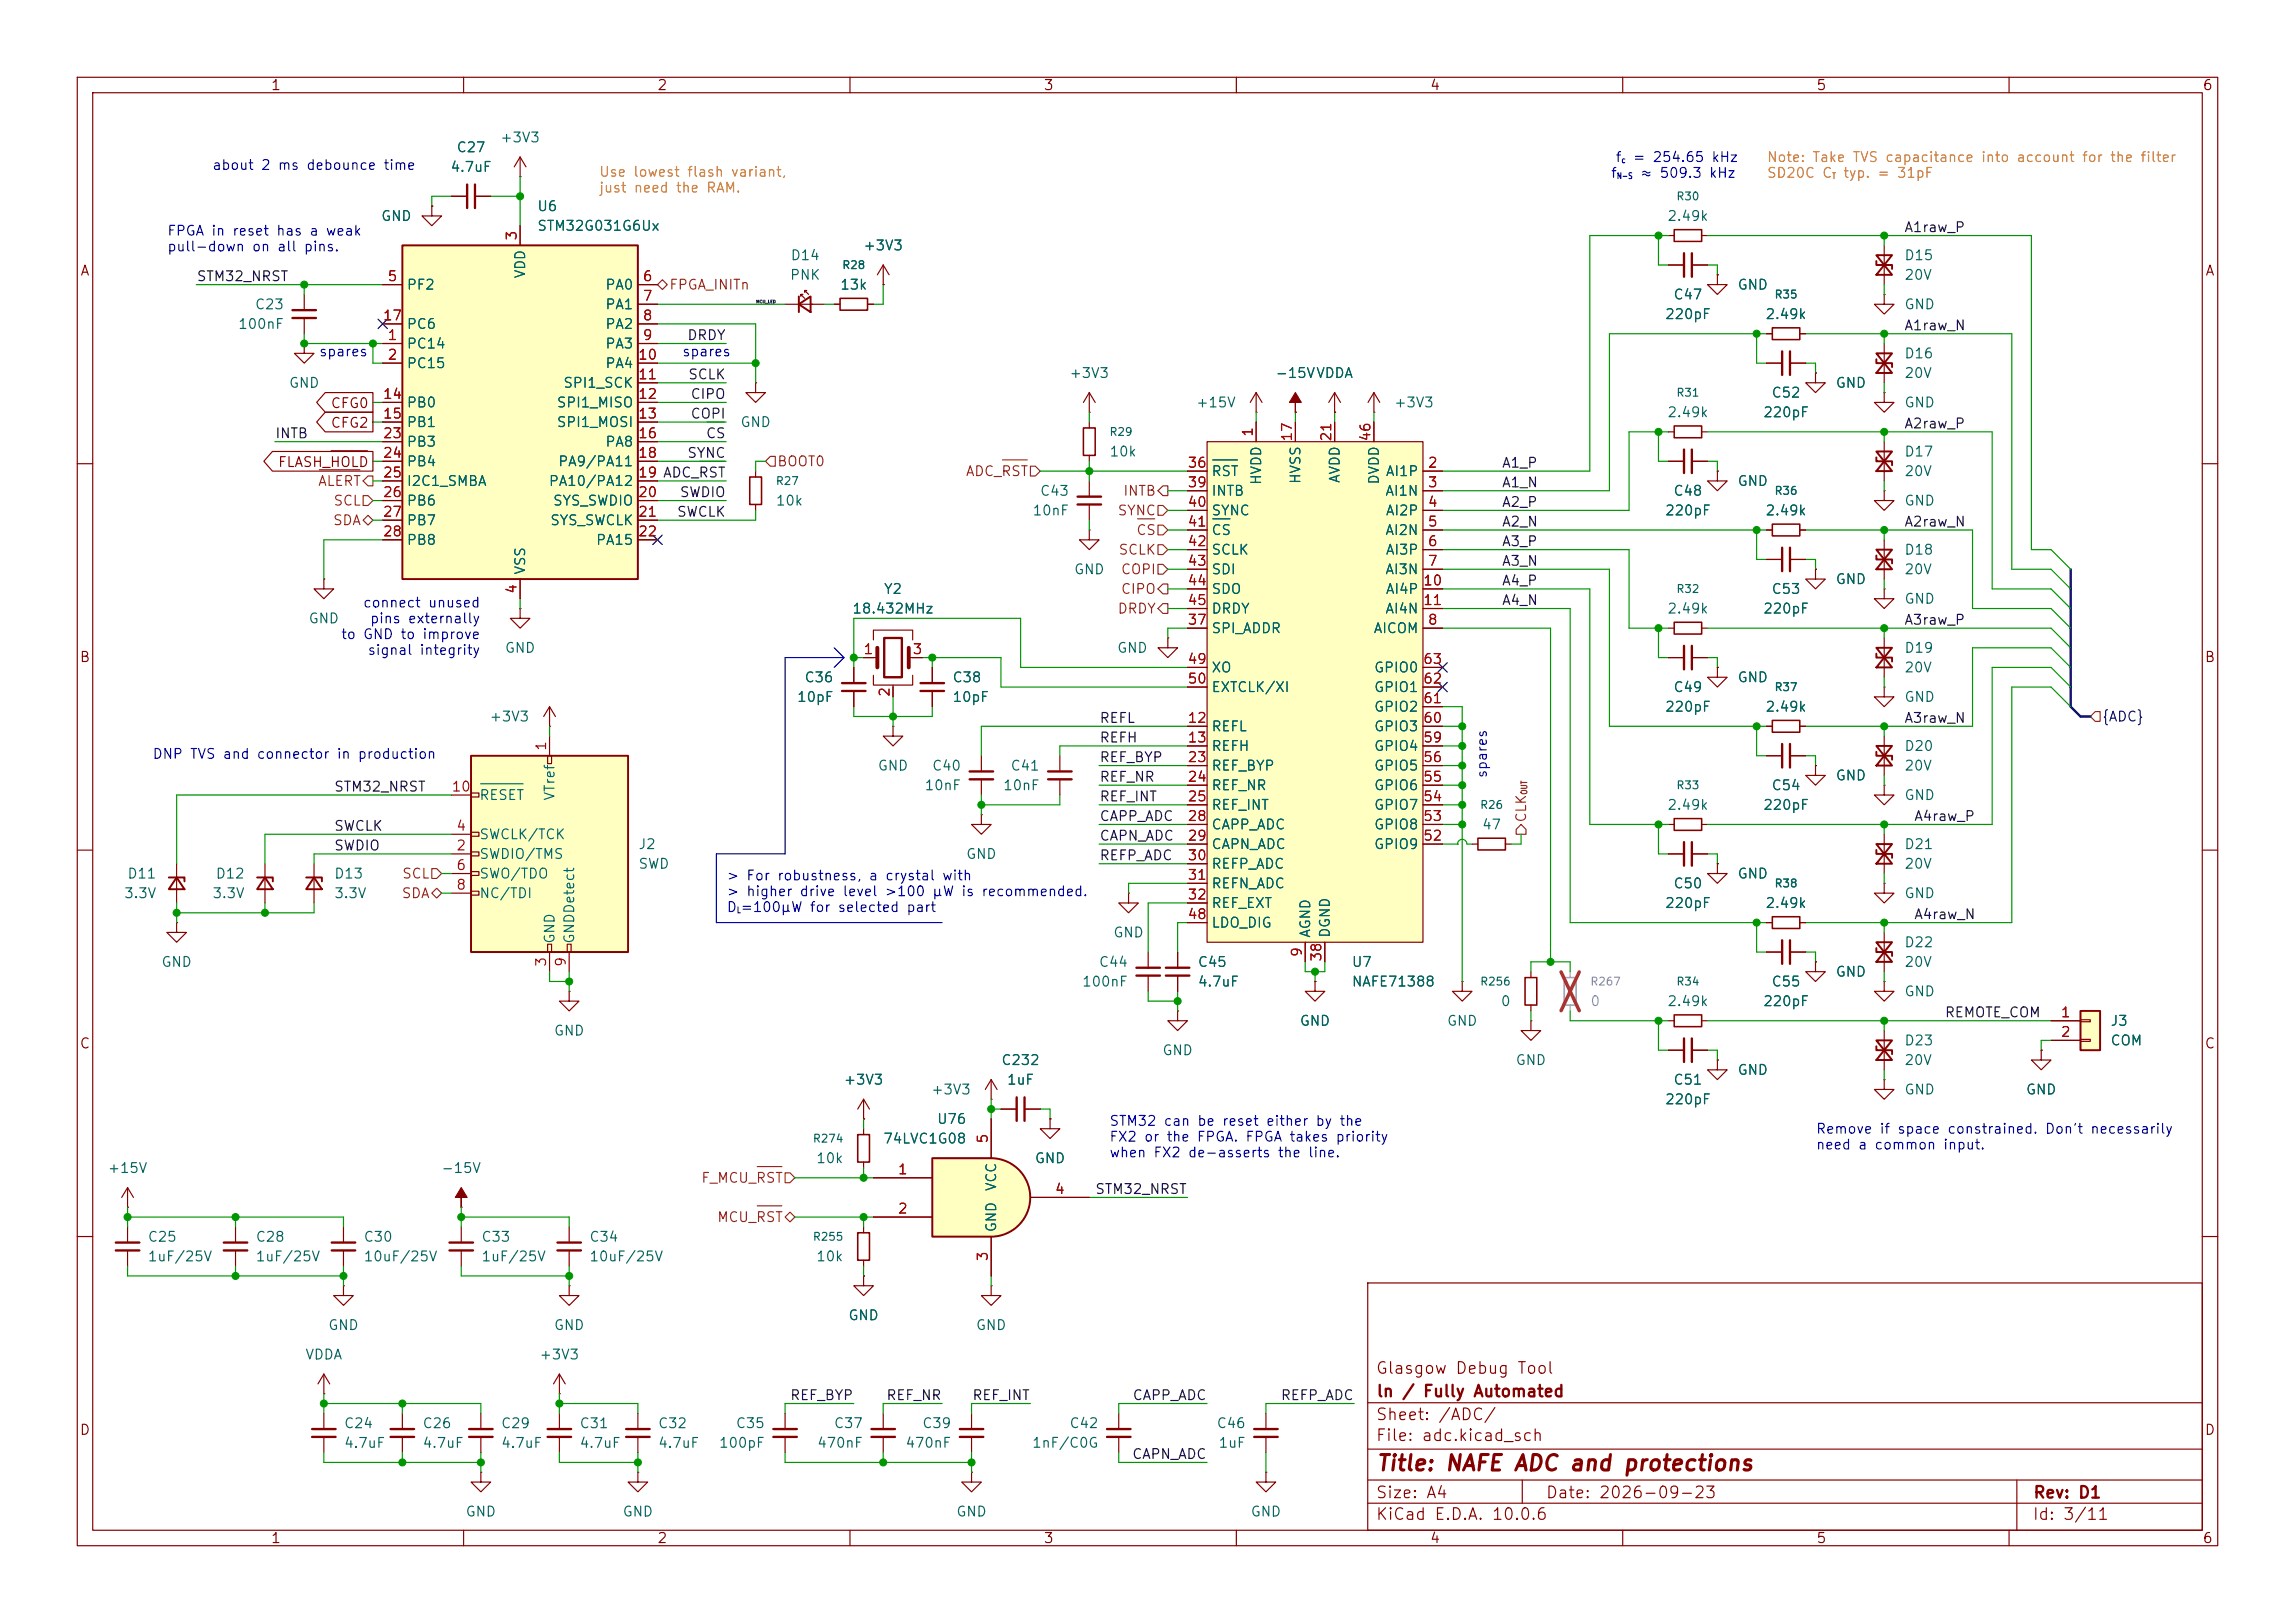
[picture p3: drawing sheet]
<svg xmlns="http://www.w3.org/2000/svg" width="297mm" height="210mm" viewBox="0 0 297 210" stroke-linecap="round" stroke-linejoin="round" font-family="sans-serif">
<defs><g id="words">
<text font-size="2" fill="#840000" x="178" y="190.8">Title: NAFE ADC and protections</text>
<g font-size="1.5" fill="#840000">
<text x="178" y="178.1">Glasgow Debug Tool</text>
<text x="178" y="184.1">Sheet: /ADC/</text>
<text x="178" y="181.1">ln / Fully Automated</text>
<text x="178" y="186.8">File: adc.kicad_sch</text>
<text x="178" y="197">KiCad E.D.A. 10.0.6</text>
<text x="178" y="194.2">Size: A4</text>
<text x="200" y="194.2">Date: 2026-09-23</text>
<text x="263" y="197">Id: 3/11</text>
<text x="263" y="194.2">Rev: D1</text>
</g>
<g font-size="1.3" fill="#840000">
<text x="35" y="12">1</text>
<text x="85" y="12">2</text>
<text x="135" y="12">3</text>
<text x="185" y="12">4</text>
<text x="235" y="12">5</text>
<text x="285" y="12">6</text>
<text x="10.3" y="36">A</text>
<text x="285.3" y="36">A</text>
<text x="42.7" y="53.1">CFG0</text>
<text x="42.7" y="55.7">CFG2</text>
<text x="35.9" y="60.7">FLASH_HOLD</text>
<text x="10.2" y="86">B</text>
<text x="285.2" y="86">B</text>
<text x="10.2" y="136">C</text>
<text x="285.2" y="136">C</text>
<text x="10.2" y="186">D</text>
<text x="285.2" y="186">D</text>
<text x="35" y="200">1</text>
<text x="85" y="200">2</text>
<text x="135" y="200">3</text>
<text x="185" y="200">4</text>
<text x="235" y="200">5</text>
<text x="285" y="200">6</text>
</g>
<g font-size="1.3" fill="#0000c2">
<text x="27.4" y="22.3">about 2 ms debounce time</text>
<text x="208.4" y="23.3">f</text>
<text x="209" y="21.3">f</text>
<text x="211.2" y="21.3">= 254.65 kHz</text>
<text x="212.1" y="23.3">≈ 509.3 kHz</text>
<text x="21.6" y="30.8">FPGA in reset has a weak</text>
<text x="21.6" y="32.9">pull-down on all pins.</text>
<text x="41.2" y="46.4">spares</text>
<text x="88.2" y="46.4">spares</text>
<text x="44" y="83">to GND to improve</text>
<text x="46.9" y="78.9">connect unused</text>
<text x="47.8" y="81">pins externally</text>
<text x="47.5" y="85.1">signal integrity</text>
<text x="19.6" y="98.5">DNP TVS and connector in production</text>
<text x="192.7" y="100.8" transform="rotate(-90 192.7 100.8)">spares</text>
<text x="94" y="114.2">&gt; For robustness, a crystal with</text>
<text x="94" y="116.3">&gt; higher drive level &gt;100 μW is recommended.</text>
<text x="94" y="118.3">D =100µW for selected part</text>
<text x="143.5" y="146">STM32 can be reset either by the</text>
<text x="143.5" y="148">FX2 or the FPGA. FPGA takes priority</text>
<text x="234.9" y="147">Remove if space constrained. Don't necessarily</text>
<text x="234.9" y="149.1">need a common input.</text>
<text x="143.5" y="150.1">when FX2 de-asserts the line.</text>
</g>
<g font-size="1.3" fill="#006464">
<text x="58.2" y="22.6">4.7uF</text>
<text x="59" y="20">C27</text>
<text x="64.6" y="18.7">+3V3</text>
<text x="49.2" y="28.9">GND</text>
<text x="69.4" y="27.6">U6</text>
<text x="215.7" y="28.9">2.49k</text>
<text x="69.4" y="30.2">STM32G031G6Ux</text>
<text x="102.2" y="34">D14</text>
<text x="111.6" y="32.7">+3V3</text>
<text x="246.4" y="34">D15</text>
<text x="32.9" y="40.3">C23</text>
<text x="52.6" y="37.8">PF2</text>
<text x="68.3" y="36.1" transform="rotate(-90 68.3 36.1)">VDD</text>
<text x="78.2" y="37.8">PA0</text>
<text x="78.2" y="40.3">PA1</text>
<text x="102.1" y="36.5">PNK</text>
<text x="108.6" y="37.8">13k</text>
<text x="215.4" y="41.6">220pF</text>
<text x="216.5" y="39.1">C47</text>
<text x="224.8" y="37.8">GND</text>
<text x="228.4" y="41.6">2.49k</text>
<text x="246.4" y="36.5">20V</text>
<text x="246.4" y="40.3">GND</text>
<text x="30.7" y="42.9">100nF</text>
<text x="52.6" y="45.4">PC14</text>
<text x="52.6" y="48">PC15</text>
<text x="52.6" y="42.9">PC6</text>
<text x="78.2" y="42.9">PA2</text>
<text x="78.2" y="45.4">PA3</text>
<text x="78.2" y="48">PA4</text>
<text x="246.4" y="46.7">D16</text>
<text x="37.3" y="50.5">GND</text>
<text x="52.6" y="53">PB0</text>
<text x="72" y="53">SPI1_MISO</text>
<text x="72.8" y="50.5">SPI1_SCK</text>
<text x="138.3" y="49.2">+3V3</text>
<text x="154.7" y="53">+15V</text>
<text x="165" y="49.2">-15VVDDA</text>
<text x="180.3" y="53">+3V3</text>
<text x="229.2" y="51.8">C52</text>
<text x="237.5" y="50.5">GND</text>
<text x="246.4" y="53">GND</text>
<text x="246.4" y="49.2">20V</text>
<text x="52.6" y="55.6">PB1</text>
<text x="52.6" y="58.1">PB3</text>
<text x="72" y="55.6">SPI1_MOSI</text>
<text x="78.2" y="58.1">PA8</text>
<text x="95.7" y="55.6">GND</text>
<text x="143.5" y="59.4">10k</text>
<text x="215.7" y="54.3">2.49k</text>
<text x="228.1" y="54.3">220pF</text>
<text x="246.4" y="59.4">D17</text>
<text x="52.6" y="60.7">PB4</text>
<text x="52.6" y="63.2">I2C1_SMBA</text>
<text x="52.6" y="65.7">PB6</text>
<text x="70.9" y="63.2">PA10/PA12</text>
<text x="71.5" y="65.7">SYS_SWDIO</text>
<text x="72.1" y="60.7">PA9/PA11</text>
<text x="100.3" y="65.7">10k</text>
<text x="134.5" y="64.5">C43</text>
<text x="156.7" y="61.9">RST</text>
<text x="156.7" y="64.5">INTB</text>
<text x="163.5" y="62.8" transform="rotate(-90 163.5 62.8)">HVDD</text>
<text x="168.6" y="62.7" transform="rotate(-90 168.6 62.7)">HVSS</text>
<text x="173.7" y="62.6" transform="rotate(-90 173.7 62.6)">AVDD</text>
<text x="178.8" y="62.8" transform="rotate(-90 178.8 62.8)">DVDD</text>
<text x="179.2" y="64.5">AI1N</text>
<text x="179.2" y="61.9">AI1P</text>
<text x="216.5" y="64.5">C48</text>
<text x="224.8" y="63.2">GND</text>
<text x="246.4" y="65.7">GND</text>
<text x="246.4" y="61.9">20V</text>
<text x="52.6" y="68.3">PB7</text>
<text x="52.6" y="70.8">PB8</text>
<text x="71.1" y="68.3">SYS_SWCLK</text>
<text x="77" y="70.8">PA15</text>
<text x="133.5" y="67">10nF</text>
<text x="156.7" y="67">SYNC</text>
<text x="156.7" y="69.5">CS</text>
<text x="179.2" y="69.5">AI2N</text>
<text x="179.2" y="67">AI2P</text>
<text x="215.4" y="67">220pF</text>
<text x="228.4" y="67">2.49k</text>
<text x="68.3" y="74.4" transform="rotate(-90 68.3 74.4)">VSS</text>
<text x="114.3" y="77.2">Y2</text>
<text x="138.9" y="74.6">GND</text>
<text x="156.7" y="72.1">SCLK</text>
<text x="156.7" y="74.6">SDI</text>
<text x="156.7" y="77.2">SDO</text>
<text x="179.2" y="74.6">AI3N</text>
<text x="179.2" y="72.1">AI3P</text>
<text x="179.2" y="77.2">AI4P</text>
<text x="229.2" y="77.2">C53</text>
<text x="237.5" y="75.9">GND</text>
<text x="246.4" y="72.1">D18</text>
<text x="246.4" y="74.6">20V</text>
<text x="39.8" y="81">GND</text>
<text x="110.2" y="79.7">18.432MHz</text>
<text x="156.7" y="82.2">SPI_ADDR</text>
<text x="156.7" y="79.7">DRDY</text>
<text x="177.7" y="82.2">AICOM</text>
<text x="179.2" y="79.7">AI4N</text>
<text x="215.7" y="79.7">2.49k</text>
<text x="228.1" y="79.7">220pF</text>
<text x="246.4" y="78.4">GND</text>
<text x="65.2" y="84.8">GND</text>
<text x="104" y="88.6">C36</text>
<text x="123.2" y="88.6">C38</text>
<text x="144.5" y="84.8">GND</text>
<text x="156.7" y="87.3">XO</text>
<text x="156.7" y="89.9">EXTCLK/XI</text>
<text x="177.7" y="89.9">GPIO1</text>
<text x="177.7" y="87.3">GPIO0</text>
<text x="216.5" y="89.9">C49</text>
<text x="224.8" y="88.6">GND</text>
<text x="246.4" y="84.8">D19</text>
<text x="246.4" y="87.3">20V</text>
<text x="63.3" y="93.7">+3V3</text>
<text x="103.1" y="91.1">10pF</text>
<text x="123.2" y="91.1">10pF</text>
<text x="156.7" y="94.9">REFL</text>
<text x="177.7" y="94.9">GPIO3</text>
<text x="177.7" y="92.4">GPIO2</text>
<text x="215.4" y="92.4">220pF</text>
<text x="228.4" y="92.4">2.49k</text>
<text x="246.4" y="91.1">GND</text>
<text x="113.5" y="100">GND</text>
<text x="120.5" y="100">C40</text>
<text x="130.7" y="100">C41</text>
<text x="156.7" y="97.5">REFH</text>
<text x="156.7" y="100">REF_BYP</text>
<text x="177.7" y="100">GPIO5</text>
<text x="177.7" y="97.5">GPIO4</text>
<text x="237.5" y="101.3">GND</text>
<text x="246.4" y="97.5">D20</text>
<text x="246.4" y="100">20V</text>
<text x="61.9" y="103.8">RESET</text>
<text x="72.1" y="103.7" transform="rotate(-90 72.1 103.7)">VTref</text>
<text x="119.6" y="102.6">10nF</text>
<text x="129.7" y="102.6">10nF</text>
<text x="156.7" y="102.6">REF_NR</text>
<text x="156.7" y="105.1">REF_INT</text>
<text x="156.7" y="107.6">CAPP_ADC</text>
<text x="177.7" y="107.6">GPIO8</text>
<text x="177.7" y="105.1">GPIO7</text>
<text x="177.7" y="102.6">GPIO6</text>
<text x="191.7" y="107.6">47</text>
<text x="215.7" y="105.1">2.49k</text>
<text x="228.1" y="105.1">220pF</text>
<text x="229.2" y="102.6">C54</text>
<text x="246.4" y="103.8">GND</text>
<text x="16.4" y="114">D11</text>
<text x="27.8" y="114">D12</text>
<text x="43.2" y="114">D13</text>
<text x="61.9" y="111.5">SWDIO/TMS</text>
<text x="61.9" y="108.9">SWCLK/TCK</text>
<text x="61.9" y="114">SWO/TDO</text>
<text x="82.5" y="110.2">J2</text>
<text x="82.5" y="112.7">SWD</text>
<text x="124.9" y="111.5">GND</text>
<text x="156.7" y="110.2">CAPN_ADC</text>
<text x="156.7" y="112.7">REFP_ADC</text>
<text x="177.7" y="110.2">GPIO9</text>
<text x="224.8" y="114">GND</text>
<text x="246.4" y="110.2">D21</text>
<text x="246.4" y="112.7">20V</text>
<text x="16" y="116.5">3.3V</text>
<text x="27.4" y="116.5">3.3V</text>
<text x="43.2" y="116.5">3.3V</text>
<text x="61.9" y="116.5">NC/TDI</text>
<text x="156.7" y="115.3">REFN_ADC</text>
<text x="156.7" y="117.8">REF_EXT</text>
<text x="215.4" y="117.8">220pF</text>
<text x="216.5" y="115.3">C50</text>
<text x="228.4" y="117.8">2.49k</text>
<text x="246.4" y="116.5">GND</text>
<text x="20.8" y="125.4">GND</text>
<text x="72.1" y="122.2" transform="rotate(-90 72.1 122.2)">GND</text>
<text x="74.6" y="122.2" transform="rotate(-90 74.6 122.2)">GNDDetect</text>
<text x="142.1" y="125.4">C44</text>
<text x="144" y="121.6">GND</text>
<text x="154.9" y="125.4">C45</text>
<text x="156.7" y="120.3">LDO_DIG</text>
<text x="169.9" y="121.4" transform="rotate(-90 169.9 121.4)">AGND</text>
<text x="172.4" y="121.4" transform="rotate(-90 172.4 121.4)">DGND</text>
<text x="174.8" y="125.4">U7</text>
<text x="246.4" y="122.9">D22</text>
<text x="246.4" y="125.4">20V</text>
<text x="139.9" y="128">100nF</text>
<text x="154.9" y="128">4.7uF</text>
<text x="174.8" y="128">NAFE71388</text>
<text x="194.1" y="130.5">0</text>
<text x="215.7" y="130.5">2.49k</text>
<text x="228.1" y="130.5">220pF</text>
<text x="229.2" y="128">C55</text>
<text x="237.5" y="126.7">GND</text>
<text x="246.4" y="129.2">GND</text>
<text x="71.6" y="134.3">GND</text>
<text x="150.3" y="136.9">GND</text>
<text x="168.1" y="133">GND</text>
<text x="187.2" y="133">GND</text>
<text x="246.4" y="135.6">D23</text>
<text x="273" y="133">J3</text>
<text x="273" y="135.6">COM</text>
<text x="109.1" y="140.7">+3V3</text>
<text x="120.4" y="141.9">+3V3</text>
<text x="129.5" y="138.1">C232</text>
<text x="130.2" y="140.7">1uF</text>
<text x="196.1" y="138.1">GND</text>
<text x="215.4" y="143.2">220pF</text>
<text x="216.5" y="140.7">C51</text>
<text x="224.8" y="139.4">GND</text>
<text x="246.4" y="138.1">20V</text>
<text x="246.4" y="141.9">GND</text>
<text x="262.1" y="141.9">GND</text>
<text x="114.2" y="148.3">74LVC1G08</text>
<text x="121.2" y="145.7">U76</text>
<text x="13.8" y="152.1">+15V</text>
<text x="57" y="152.1">-15V</text>
<text x="105.5" y="150.8">10k</text>
<text x="129.2" y="154.2" transform="rotate(-90 129.2 154.2)">VCC</text>
<text x="133.8" y="150.8">GND</text>
<text x="19" y="161">C25</text>
<text x="33" y="161">C28</text>
<text x="47" y="161">C30</text>
<text x="62.2" y="161">C33</text>
<text x="76.2" y="161">C34</text>
<text x="129.2" y="159.5" transform="rotate(-90 129.2 159.5)">GND</text>
<text x="19" y="163.5">1uF/25V</text>
<text x="33" y="163.5">1uF/25V</text>
<text x="47" y="163.5">10uF/25V</text>
<text x="62.2" y="163.5">1uF/25V</text>
<text x="76.2" y="163.5">10uF/25V</text>
<text x="105.5" y="163.5">10k</text>
<text x="42.4" y="172.4">GND</text>
<text x="71.6" y="172.4">GND</text>
<text x="109.7" y="171.1">GND</text>
<text x="126.2" y="172.4">GND</text>
<text x="39.4" y="176.2">VDDA</text>
<text x="69.7" y="176.2">+3V3</text>
<text x="44.4" y="185.1">C24</text>
<text x="54.6" y="185.1">C26</text>
<text x="64.8" y="185.1">C29</text>
<text x="74.9" y="185.1">C31</text>
<text x="85.1" y="185.1">C32</text>
<text x="95.1" y="185.1">C35</text>
<text x="107.8" y="185.1">C37</text>
<text x="119.3" y="185.1">C39</text>
<text x="138.3" y="185.1">C42</text>
<text x="157.4" y="185.1">C46</text>
<text x="44.4" y="187.7">4.7uF</text>
<text x="54.6" y="187.7">4.7uF</text>
<text x="64.8" y="187.7">4.7uF</text>
<text x="74.9" y="187.7">4.7uF</text>
<text x="85.1" y="187.7">4.7uF</text>
<text x="93" y="187.6">100pF</text>
<text x="105.7" y="187.6">470nF</text>
<text x="117.1" y="187.6">470nF</text>
<text x="133.5" y="187.6">1nF/C0G</text>
<text x="157.6" y="187.6">1uF</text>
<text x="60.2" y="196.5">GND</text>
<text x="80.5" y="196.5">GND</text>
<text x="123.7" y="196.5">GND</text>
<text x="161.8" y="196.5">GND</text>
</g>
<g font-size="1.3" fill="#dd8500">
<text x="77.4" y="23.2">Use lowest flash variant,</text>
<text x="228.6" y="21.3">Note: Take TVS capacitance into account for the filter</text>
<text x="228.6" y="23.3">SD20C C</text>
<text x="238.4" y="23.3">typ. = 31pF</text>
<text x="77.4" y="25.2">just need the RAM.</text>
</g>
<g font-size="1.3" fill="#a90000">
<text x="67.2" y="31.2" transform="rotate(-90 67.2 31.2)">3</text>
<text x="49.5" y="41.8">17</text>
<text x="50.1" y="36.7">5</text>
<text x="83.1" y="36.7">6</text>
<text x="83.1" y="39.2">7</text>
<text x="83.1" y="41.8">8</text>
<text x="50.1" y="44.3">1</text>
<text x="50.1" y="46.9">2</text>
<text x="82.5" y="46.9">10</text>
<text x="83.1" y="44.3">9</text>
<text x="49.5" y="51.9">14</text>
<text x="82.5" y="49.4">11</text>
<text x="82.5" y="51.9">12</text>
<text x="49.5" y="54.5">15</text>
<text x="49.5" y="57">23</text>
<text x="49.5" y="59.6">24</text>
<text x="82.5" y="54.5">13</text>
<text x="82.5" y="57">16</text>
<text x="82.5" y="59.6">18</text>
<text x="162.4" y="56.6" transform="rotate(-90 162.4 56.6)">1</text>
<text x="167.5" y="57.2" transform="rotate(-90 167.5 57.2)">17</text>
<text x="172.6" y="57.2" transform="rotate(-90 172.6 57.2)">21</text>
<text x="177.7" y="57.2" transform="rotate(-90 177.7 57.2)">46</text>
<text x="49.5" y="62.1">25</text>
<text x="49.5" y="64.6">26</text>
<text x="82.5" y="62.1">19 ADC_RST</text>
<text x="82.5" y="64.6">20</text>
<text x="82.5" y="62.1">19</text>
<text x="153.6" y="60.8">36</text>
<text x="153.6" y="63.4">39</text>
<text x="153.6" y="65.9">40</text>
<text x="184.7" y="60.8">2</text>
<text x="184.7" y="63.4">3</text>
<text x="184.7" y="65.9">4</text>
<text x="49.5" y="67.2">27</text>
<text x="49.5" y="69.7">28</text>
<text x="82.5" y="67.2">21</text>
<text x="82.5" y="69.7">22</text>
<text x="153.6" y="68.4">41</text>
<text x="153.6" y="71">42</text>
<text x="184.7" y="68.4">5</text>
<text x="184.7" y="71">6</text>
<text x="67.2" y="76.9" transform="rotate(-90 67.2 76.9)">4</text>
<text x="153.6" y="73.5">43</text>
<text x="153.6" y="76.1">44</text>
<text x="184.1" y="76.1">10</text>
<text x="184.7" y="73.5">7</text>
<text x="153.6" y="81.1">37</text>
<text x="153.6" y="78.6">45</text>
<text x="184.1" y="78.6">11</text>
<text x="184.7" y="81.1">8</text>
<text x="111.7" y="85">1</text>
<text x="118" y="85">3</text>
<text x="153.6" y="86.2">49</text>
<text x="153.6" y="88.8">50</text>
<text x="184.1" y="88.8">62</text>
<text x="184.1" y="86.2">63</text>
<text x="115.4" y="90.3" transform="rotate(-90 115.4 90.3)">2</text>
<text x="153.6" y="93.8">12</text>
<text x="184.1" y="93.8">60</text>
<text x="184.1" y="91.3">61</text>
<text x="71" y="97.3" transform="rotate(-90 71 97.3)">1</text>
<text x="153.6" y="96.4">13</text>
<text x="153.6" y="98.9">23</text>
<text x="153.6" y="101.5">24</text>
<text x="184.1" y="101.5">55</text>
<text x="184.1" y="98.9">56</text>
<text x="184.1" y="96.4">59</text>
<text x="58.4" y="102.7">10</text>
<text x="59" y="107.8">4</text>
<text x="153.6" y="104">25</text>
<text x="153.6" y="106.5">28</text>
<text x="184.1" y="106.5">53</text>
<text x="184.1" y="104">54</text>
<text x="59" y="110.4">2</text>
<text x="59" y="112.9">6</text>
<text x="153.6" y="109.1">29</text>
<text x="153.6" y="111.6">30</text>
<text x="184.1" y="109.1">52</text>
<text x="59" y="115.4">8</text>
<text x="153.6" y="114.2">31</text>
<text x="153.6" y="116.7">32</text>
<text x="153.6" y="119.2">48</text>
<text x="71" y="125.2" transform="rotate(-90 71 125.2)">3</text>
<text x="73.5" y="125.2" transform="rotate(-90 73.5 125.2)">9</text>
<text x="168.8" y="123.9" transform="rotate(-90 168.8 123.9)">9</text>
<text x="171.3" y="124.5" transform="rotate(-90 171.3 124.5)">38</text>
<text x="266.6" y="131.9">1</text>
<text x="266.6" y="134.5">2</text>
<text x="128.1" y="148.1" transform="rotate(-90 128.1 148.1)">5</text>
<text x="116.1" y="152.3">1</text>
<text x="136.4" y="154.8">4</text>
<text x="116.1" y="157.3">2</text>
<text x="128.1" y="163.3" transform="rotate(-90 128.1 163.3)">3</text>
</g>
<g font-size="1.3" fill="#0f0f0f">
<text x="246.4" y="30.4">A1raw_P</text>
<text x="25.4" y="36.7">STM32_NRST</text>
<text x="88.9" y="44.3">DRDY</text>
<text x="246.4" y="43.1">A1raw_N</text>
<text x="89" y="49.4">SCLK</text>
<text x="89.3" y="51.9">CIPO</text>
<text x="35.5" y="57">INTB</text>
<text x="88.9" y="59.6">SYNC</text>
<text x="89.3" y="54.5">COPI</text>
<text x="91.3" y="57">CS</text>
<text x="246.4" y="55.8">A2raw_P</text>
<text x="87.9" y="64.6">SWDIO</text>
<text x="194.3" y="60.8">A1_P</text>
<text x="194.3" y="65.9">A2_P</text>
<text x="194.3" y="63.4">A1_N</text>
<text x="87.5" y="67.2">SWCLK</text>
<text x="194.3" y="71">A3_P</text>
<text x="194.3" y="68.5">A2_N</text>
<text x="246.4" y="68.5">A2raw_N</text>
<text x="194.3" y="73.5">A3_N</text>
<text x="194.3" y="76.1">A4_P</text>
<text x="194.3" y="78.6">A4_N</text>
<text x="246.4" y="81.2">A3raw_P</text>
<text x="142.2" y="93.9">REFL</text>
<text x="246.4" y="93.9">A3raw_N</text>
<text x="142.2" y="98.9">REF_BYP</text>
<text x="142.2" y="96.4">REFH</text>
<text x="142.2" y="101.5">REF_NR</text>
<text x="43.2" y="107.8">SWCLK</text>
<text x="43.2" y="102.7">STM32_NRST</text>
<text x="142.2" y="106.6">CAPP_ADC</text>
<text x="142.2" y="104">REF_INT</text>
<text x="247.6" y="106.6">A4raw_P</text>
<text x="43.2" y="110.4">SWDIO</text>
<text x="142.2" y="111.6">REFP_ADC</text>
<text x="142.2" y="109.1">CAPN_ADC</text>
<text x="247.6" y="119.3">A4raw_N</text>
<text x="251.6" y="132">REMOTE_COM</text>
<text x="141.7" y="154.8">STM32_NRST</text>
<text x="102.2" y="181.5">REF_BYP</text>
<text x="114.6" y="181.5">REF_NR</text>
<text x="125.7" y="181.5">REF_INT</text>
<text x="146.5" y="181.5">CAPP_ADC</text>
<text x="165.7" y="181.5">REFP_ADC</text>
<text x="146.4" y="189.1">CAPN_ADC</text>
</g>
<g font-size="1.3" fill="#725600">
<text x="86.5" y="37.8">FPGA_INITn</text>
<text x="41.1" y="63.2">ALERT</text>
<text x="43.1" y="65.7">SCL</text>
<text x="100.5" y="60.7">BOOT0</text>
<text x="124.9" y="61.9">ADC_RST</text>
<text x="145.3" y="64.5">INTB</text>
<text x="43" y="68.3">SDA</text>
<text x="144.5" y="67">SYNC</text>
<text x="147" y="69.5">CS</text>
<text x="144.7" y="72.1">SCLK</text>
<text x="145" y="74.6">COPI</text>
<text x="145" y="77.2">CIPO</text>
<text x="144.5" y="79.7">DRDY</text>
<text x="197.8" y="106.5" transform="rotate(-90 197.8 106.5)">CLK</text>
<text x="52" y="114">SCL</text>
<text x="51.9" y="116.5">SDA</text>
<text x="90.7" y="153.4">F_MCU_RST</text>
<text x="92.7" y="158.4">MCU_RST</text>
</g>
<text font-size="1.3" fill="#000084" x="271.9" y="93.7">{ADC}</text>
<text font-size="1.3" fill="#989898" x="205.7" y="130.5">0</text>
<g font-size="1" fill="#006464">
<text x="216.9" y="26.2">R30</text>
<text x="108.9" y="35.1">R28</text>
<text x="229.6" y="38.9">R35</text>
<text x="216.9" y="51.6">R31</text>
<text x="143.5" y="56.6">R29</text>
<text x="100.3" y="63">R27</text>
<text x="229.6" y="64.3">R36</text>
<text x="216.9" y="77">R32</text>
<text x="229.6" y="89.7">R37</text>
<text x="191.5" y="104.9">R26</text>
<text x="216.9" y="102.4">R33</text>
<text x="229.6" y="115.1">R38</text>
<text x="191.5" y="127.8">R256</text>
<text x="216.9" y="127.8">R34</text>
<text x="105.1" y="148.1">R274</text>
<text x="105.1" y="160.8">R255</text>
</g>
<text font-size="1" fill="#989898" x="205.7" y="127.8">R267</text>
<g font-size=".8" fill="#0000c2">
<text x="209.2" y="23.3">N-S</text>
<text x="209.8" y="21.3">c</text>
<text x="95.3" y="118.3">L</text>
</g>
<text font-size=".8" fill="#dd8500" x="237" y="23.3">T</text>
<text font-size=".8" fill="#725600" x="197.8" y="102.9" transform="rotate(-90 197.8 102.9)">OUT</text>
<text font-size=".4" fill="#0f0f0f" x="97.8" y="39.3">MCU_LED</text>
</g></defs>
<g fill="none" stroke="#840000" stroke-width=".15">
<path d="M10 10h277v190h-277zM12 12h273v186h-273zM60 10v2M110 10v2M160 10v2M210 10v2M260 10v2M10 60h2M285 60h2M137.2 97.8v2M243.8 88.9v1.3h1.3l-1.3 1.2-1.2-1.2h1.2M243.8 88.9h.1"/>
<path d="M10 110h2M137.2 100.8v2.1M285 110h2M10 160h2M177 166h108v32h-108zM285 160h2M60 198v2M110 198v2M160 198v2M177 194.5h108M177 191.5h108M177 187.5h108"/>
<path d="M177 181.5h108M197 191.5v3M210 198v2M260 198v2M261 191.5v6.5"/>
</g>
<path d="M135.6 99.8h3.1M135.6 100.8h3.1" fill="none" stroke="#840000" stroke-width=".3"/>
<path d="M61 97.8h20.3v25.4h-20.3z" fill="#ffffc2"/>
<path d="M61 97.8h20.3v25.4h-20.3zM242.8 96.5h2.1l-2.1 2.6h2.1zM242.8 97.3v.5h2.1v.5" fill="none" stroke="#840000" stroke-width=".25"/>
<g fill="none" stroke="#840000" stroke-width=".15">
<path d="M141 53.3h.1M141 50.8v2.5M141 54.6v.8M141 58.9v.8M141 50.8l-.8 1.3M141 50.8l.7 1.3M162.6 53.3h.1M162.6 50.8l-.8 1.3M162.6 50.8l.7 1.3M162.6 50.8v2.5M167.6 53.3h.1M172.7 53.3h.1"/>
<path d="M172.7 50.8l-.7 1.3M172.7 50.8l.8 1.3M172.7 50.8v2.5M177.8 53.3h.1M177.8 50.8l-.8 1.3M177.8 50.8l.8 1.3M177.8 50.8v2.5M141 68.6v1.3h1.2l-1.2 1.2-1.3-1.2h1.3M141 68.6h.1M141 62.2v2.1M141 65.3v2M70.9 97.8h.5v1h-.5z"/>
<path d="M71.1 94h.1M71.1 91.4v2.6M71.1 95.3v2.5M71.1 91.4l-.7 1.3M71.1 91.4l.8 1.3M151.1 82.6v1.2h1.3l-1.3 1.3-1.2-1.3h1.2M151.1 82.6h.1M228.6 94h.8M232.9 94h.8M243.8 95.3v5M58.4 110.5h2.6M58.4 108h2.6"/>
<path d="M58.4 113h2.6M58.4 115.6h2.6M58.4 102.9h2.6M61 107.7h1v.5h-1zM61 102.6h1v.5h-1zM61 110.2h1v.5h-1zM61 112.8h1v.5h-1zM61 115.3h1v.5h-1zM70.9 122.2h.5v1h-.5zM71.1 123.2v2.5M73.4 122.2h.5v1h-.5zM73.7 123.2v2.5"/>
</g>
<path d="M62.2 101.4h5.5" fill="none" stroke="#006464" stroke-width=".15"/>
<path d="M167.6 50.8l.8 1.3h-.8v1.2v-1.2h-.7z" fill="#840000" stroke="#840000" stroke-width=".15"/>
<path d="M139.4 64.3h3.1M139.4 65.3h3.1" fill="none" stroke="#840000" stroke-width=".3"/>
<path d="M140.2 55.4h1.5v3.5h-1.5zM229.4 93.2h3.5v1.5h-3.5z" fill="none" stroke="#840000" stroke-width=".2"/>
<path d="M156.2 57.2h27.9v64.7h-27.9z" fill="#ffffc2"/>
<g fill="none" stroke="#840000" stroke-width=".15">
<path d="M39.4 38.1v2M55.9 26.7v1.2h1.2l-1.2 1.3-1.3-1.3h1.3M55.9 26.7h.1M101.6 39.4h5.1M103.6 38.4v-.3h.3h-.3l.5 .5M104.1 37.8v-.2h.3h-.3l.5 .5M107.9 39.4h.8M112.3 39.4h.7M114.3 36.8h.1M114.3 34.3l.8 1.3M114.3 34.3l-.8 1.3M114.3 34.3v2.5"/>
<path d="M215.9 30.5h.8M220.2 30.5h.8M243.8 31.8v5M39.4 41.1v2.1M97.8 49.5v1.3h1.3l-1.3 1.3-1.3-1.3h1.3M97.8 49.5h.1M156.2 57.2h27.9v64.7h-27.9zM162.6 54.6v2.6M167.6 54.6v2.6M172.7 54.6v2.6M177.8 54.6v2.6M215.9 59.7h2"/>
<path d="M215.9 55.9h.8M218.9 59.7h2.1M220.2 55.9h.8M243.8 50.8v1.3h1.3l-1.3 1.2-1.2-1.2h1.2M243.8 50.8h.1M243.8 44.5v5M243.8 57.2v5M67.3 78.7v1.3h1.3l-1.3 1.3-1.3-1.3h1.3M67.3 78.7h.1M97.8 61v.7M97.8 65.3v.7M153.7 61h2.5"/>
<path d="M153.7 63.5h2.5M153.7 66h2.5M153.7 68.6h2.5M153.7 71.1h2.5M153.7 73.7h2.5M153.7 76.2h2.5M153.7 78.7h2.5M184.1 61h2.6M184.1 63.5h2.6M184.1 66h2.6M184.1 68.6h2.6M184.1 71.1h2.6"/>
<path d="M184.1 73.7h2.6M184.1 76.2h2.6M184.1 78.7h2.6M222.2 61v1.2h1.3l-1.3 1.3-1.2-1.3h1.2M222.2 61h.1M243.8 76.2v1.3h1.3l-1.3 1.2-1.2-1.2h1.2M243.8 76.2h.1M243.8 63.5v1.3h1.3l-1.3 1.2-1.2-1.2h1.2M243.8 63.5h.1M243.8 69.9v5M110.5 86.4v2M110.5 89.4v2"/>
<path d="M111.8 85.1h1.7M113 82.8v-1.3h5.1v1.3M113 87.4v1.2h5.1v-1.2M115.6 94v1.3h1.2l-1.2 1.2-1.3-1.2h1.3M115.6 94h.1M115.6 88.6v1.6M117.6 85.1h1.8M120.6 86.4v2M120.6 89.4v2M127 97.8v2M153.7 81.3h2.5M153.7 94h2.5"/>
<path d="M153.7 96.5h2.5M153.7 99.1h2.5M153.7 86.4h2.5M153.7 88.9h2.5M184.1 81.3h2.6M184.1 94h2.6M184.1 96.5h2.6M184.1 99.1h2.6M184.1 86.4h2.6M184.1 88.9h2.6M184.1 91.4h2.6M215.9 81.3h.8"/>
<path d="M215.9 85.1h2M218.9 85.1h2.1M220.2 81.3h.8M222.2 86.4v1.2h1.3l-1.3 1.3-1.2-1.3h1.2M222.2 86.4h.1M228.6 97.8h2M231.6 97.8h2.1M234.9 99.1v1.2h1.3l-1.3 1.3-1.2-1.3h1.2M234.9 99.1h.1M243.8 82.6v5M127 105.4v1.3h1.3l-1.3 1.3-1.3-1.3h1.3M127 105.4h.1"/>
<path d="M127 100.8v2.1M146 115.6v1.2h1.3l-1.3 1.3-1.2-1.3h1.2M146 115.6h.1M153.7 101.6h2.5M153.7 104.1h2.5M153.7 106.7h2.5M153.7 109.2h2.5M153.7 111.8h2.5M153.7 114.3h2.5M153.7 116.8h2.5M153.7 119.4h2.5M184.1 101.6h2.6"/>
<path d="M184.1 104.1h2.6M184.1 106.7h2.6M184.1 109.2h2.6M190.5 109.2h.8M194.8 109.2h.8M215.9 106.7h.8M215.9 110.5h2M218.9 110.5h2.1M220.2 106.7h.8M222.2 111.8v1.2h1.3l-1.3 1.3-1.2-1.3h1.2M222.2 111.8h.1M243.8 101.6v1.3h1.3l-1.3 1.2-1.2-1.2h1.2"/>
<path d="M243.8 101.6h.1M243.8 114.3v1.3h1.3l-1.3 1.2-1.2-1.2h1.2M243.8 114.3h.1M243.8 108v5M148.6 123.2v2M148.6 126.2v2.1M152.4 130.8v1.3h1.3l-1.3 1.3-1.3-1.3h1.3M152.4 130.8h.1M152.4 123.2v2M152.4 126.2v2.1M168.9 121.9v2.6M170.2 127v1.3h1.2l-1.2 1.2-1.3-1.2h1.3"/>
<path d="M170.2 127h.1M171.4 121.9v2.6M189.2 127v1.3h1.3l-1.3 1.2-1.2-1.2h1.2M189.2 127h.1M198.1 132.1v1.3h1.3l-1.3 1.2-1.3-1.2h1.3M198.1 132.1h.1M198.1 125.7v.8M198.1 130v.8M215.9 132.1h.8M215.9 135.9h2M218.9 135.9h2.1M220.2 132.1h.8"/>
<path d="M222.2 137.2v1.2h1.3l-1.3 1.3-1.2-1.3h1.2M222.2 137.2h.1M73.7 158.8v2M129.5 143.5h2.1M132.6 143.5h2M135.9 144.8v1.3h-1.3l1.3 1.2 1.3-1.2h-1.3M135.9 144.8h.1M73.7 166.4v1.2h1.2l-1.2 1.3-1.3-1.3h1.3M73.7 166.4h.1M73.7 161.8v2M82.5 182.9v2M82.5 185.9v2.1"/>
<path d="M101.6 182.9v2M101.6 185.9v2.1M114.3 182.9v2M114.3 185.9v2.1M125.7 190.5v1.3h1.3l-1.3 1.2-1.2-1.2h1.2M125.7 190.5h.1M125.7 182.9v2M125.7 185.9v2.1"/>
</g>
<path d="M156.9 59.5h3.2M156.9 67.1h2.3" fill="none" stroke="#006464" stroke-width=".15"/>
<g fill="none" stroke="#840000" stroke-width=".3">
<path d="M37.8 40.1h3.1M37.8 41.1h3.1M217.9 58.2v3M218.9 58.2v3M109 88.4h3M109 89.4h3M114.4 82.6h2.3v5h-2.3zM119.1 88.4h3.1M119.1 89.4h3.1M125.5 99.8h3M217.9 83.6v3M218.9 83.6v3"/>
<path d="M230.6 96.3v3M231.6 96.3v3M125.5 100.8h3M217.9 109v3M218.9 109v3M147.1 125.2h3M147.1 126.2h3M150.9 125.2h3M150.9 126.2h3M217.9 134.4v3M218.9 134.4v3M131.6 142v3"/>
<path d="M132.6 142v3M72.1 160.8h3.1M72.1 161.8h3.1M81 185.9h3.1M81 184.9h3.1M100.1 185.9h3M100.1 184.9h3M112.8 185.9h3M112.8 184.9h3M124.2 185.9h3.1M124.2 184.9h3.1"/>
</g>
<path d="M108.7 38.6h3.6v1.5h-3.6zM216.7 29.7h3.5v1.5h-3.5zM216.7 55.1h3.5v1.5h-3.5zM97 61.7h1.6v3.6h-1.6zM216.7 80.5h3.5v1.5h-3.5zM191.3 108.5h3.5v1.5h-3.5zM216.7 105.9h3.5v1.5h-3.5zM197.4 126.5h1.5v3.5h-1.5zM216.7 131.3h3.5v1.5h-3.5z" fill="none" stroke="#840000" stroke-width=".2"/>
<g fill="none" stroke="#840000" stroke-width=".25">
<path d="M103.4 39.4l1.5-1v2zM103.4 38.4v2M242.8 33h2.1l-2.1 2.6h2.1zM242.8 33.8v.5h2.1v.5M242.8 58.4h2.1l-2.1 2.6h2.1zM242.8 59.2v.5h2.1v.5M242.8 45.7h2.1l-2.1 2.6h2.1zM242.8 46.5v.5h2.1v.5M242.8 71.1h2.1l-2.1 2.6h2.1zM242.8 71.9v.5h2.1v.5M242.8 83.8h2.1l-2.1 2.6h2.1zM242.8 84.6v.5h2.1v.5"/>
<path d="M242.8 109.2h2.1l-2.1 2.6h2.1zM242.8 110v.5h2.1v.5"/>
</g>
<path d="M113.5 83.8v2.6M117.6 83.8v2.6" fill="none" stroke="#840000" stroke-width=".51"/>
<path d="M202.4 126.5h1.6v3.5h-1.6z" fill="none" stroke="#a1a1a1" stroke-width=".2"/>
<path d="M203.2 125.7v.8M203.2 130v.8" fill="none" stroke="#a1a1a1" stroke-width=".15"/>
<path d="M202 125.8l2.4 5M204.4 125.8l-2.4 5" fill="none" stroke="#e12e31" stroke-width=".46"/>
<path d="M52.1 31.8h30.4v43.1h-30.4z" fill="#ffffc2"/>
<path d="M52.1 31.8h30.4v43.1h-30.4z" fill="none" stroke="#840000" stroke-width=".25"/>
<g fill="none" stroke="#840000" stroke-width=".15">
<path d="M49.5 36.8h2.6M67.3 29.2v2.6M82.5 36.8h2.6M82.5 39.4h2.6M49.5 44.5h2.6M49.5 47h2.6M49.5 41.9h2.6M49.5 52.1h2.6M49.5 54.6h2.6M49.5 57.2h2.6M49.5 59.7h2.6M82.5 44.5h2.6"/>
<path d="M82.5 47h2.6M82.5 41.9h2.6M82.5 49.5h2.6M82.5 52.1h2.6M82.5 54.6h2.6M82.5 57.2h2.6M82.5 59.7h2.6M49.5 62.2h2.6M49.5 64.8h2.6M49.5 67.3h2.6M49.5 69.9h2.6M67.3 74.9v2.6"/>
<path d="M82.5 62.2h2.6M82.5 64.8h2.6M82.5 67.3h2.6M82.5 69.9h2.6M111.8 146.1v.7M111.8 150.4v.7"/>
</g>
<path d="M111 146.8h1.5v3.6h-1.5z" fill="none" stroke="#840000" stroke-width=".2"/>
<path d="M128.3 149.9a5.1 5.1 0 0 1 5 5 5.1 5.1 0 0 1-5 5.1z" fill="#ffffc2" stroke="#ffffc2" stroke-width=".13"/>
<path d="M120.6 149.9h7.7v10.1h-7.7z" fill="#ffffc2"/>
<path d="M242.8 121.9h2.1l-2.1 2.6h2.1zM242.8 122.7v.5h2.1v.5M242.8 134.6h2.1l-2.1 2.6h2.1zM242.8 135.4v.5h2.1v.5M120.6 149.9h7.7a5.1 5.1 0 0 1 5 5 5.1 5.1 0 0 1-5 5.1h-7.7z" fill="none" stroke="#840000" stroke-width=".25"/>
<g fill="none" stroke="#840000" stroke-width=".15">
<path d="M58.4 25.4h2.1M61.5 25.4h2M67.3 22.9h.1M67.3 20.3l-.8 1.3M67.3 20.3l.8 1.3M67.3 20.3v2.6M215.9 34.3h2M218.9 34.3h2.1M222.2 35.6v1.2h1.3l-1.3 1.3-1.2-1.3h1.2M222.2 35.6h.1M243.8 38.1v1.3h1.3l-1.3 1.2-1.2-1.2h1.2M243.8 38.1h.1"/>
<path d="M39.4 44.5v1.2h1.2l-1.2 1.3-1.3-1.3h1.3M39.4 44.5h.1M228.6 47h2M228.6 43.2h.8M231.6 47h2.1M232.9 43.2h.8M234.9 48.3v1.2h1.3l-1.3 1.3-1.2-1.3h1.2M234.9 48.3h.1M228.6 68.6h.8M232.9 68.6h.8M234.9 73.7v1.2h1.3l-1.3 1.3-1.2-1.3h1.2M234.9 73.7h.1"/>
<path d="M228.6 119.4h.8M232.9 119.4h.8M128.3 139.7v2.5M128.3 139.7l-.8 1.3M128.3 139.7l.7 1.3M228.6 123.2h2M231.6 123.2h2.1M234.9 124.5v1.2h1.3l-1.3 1.3-1.2-1.3h1.2M234.9 124.5h.1M243.8 127v1.3h1.3l-1.3 1.2-1.2-1.2h1.2M243.8 127h.1M243.8 120.7v5"/>
<path d="M243.8 133.4v5M44.4 158.8v2M59.7 158.8v2M111.8 144.8h.1M111.8 142.2l-.8 1.3M111.8 142.2l.7 1.3M111.8 142.2v2.6M111.8 158.8v.7M113 152.4h7.6M113 157.5h7.6M128.3 142.2h.1M128.3 144.8v5.1"/>
<path d="M133.3 154.9h7.7M41.9 177.8v2.5M41.9 177.8l-.8 1.3M41.9 177.8l.8 1.3M44.4 166.4v1.2h1.3l-1.3 1.3-1.2-1.3h1.2M44.4 166.4h.1M44.4 161.8v2M59.7 161.8v2M72.4 177.8l-.8 1.3M72.4 177.8l.8 1.3M72.4 177.8v2.5M111.8 165.1v1.3h1.2l-1.2 1.2-1.3-1.2h1.3"/>
<path d="M111.8 165.1h.1M111.8 163.1v.7M128.3 166.4v1.2h-1.3l1.3 1.3 1.2-1.3h-1.2M128.3 166.4h.1M128.3 160v5.1M41.9 180.3h.1M41.9 182.9v2M41.9 185.9v2.1M52.1 182.9v2M52.1 185.9v2.1M62.2 190.5v1.3h1.3l-1.3 1.2-1.2-1.2h1.2M62.2 190.5h.1"/>
<path d="M62.2 182.9v2M62.2 185.9v2.1M72.4 180.3h.1M72.4 182.9v2M72.4 185.9v2.1M82.5 190.5v1.3h1.3l-1.3 1.2-1.2-1.2h1.2M82.5 190.5h.1M144.8 182.9v2M144.8 185.9v2.1M163.8 190.5v1.3h1.3l-1.3 1.2-1.2-1.2h1.2M163.8 190.5h.1M163.8 182.9v2"/>
<path d="M163.8 185.9v2.1"/>
</g>
<g fill="none" stroke="#840000" stroke-width=".3">
<path d="M60.5 23.9v3M61.5 23.9v3M217.9 32.8v3M218.9 32.8v3M230.6 45.5v3M231.6 45.5v3M230.6 121.7v3M231.6 121.7v3M42.9 160.8h3.1M42.9 161.8h3.1M58.2 160.8h3M58.2 161.8h3"/>
<path d="M40.4 185.9h3M40.4 184.9h3M50.5 185.9h3.1M50.5 184.9h3.1M60.7 185.9h3.1M60.7 184.9h3.1M70.9 185.9h3M70.9 184.9h3M143.3 185.9h3M143.3 184.9h3M162.3 185.9h3.1M162.3 184.9h3.1"/>
</g>
<path d="M229.4 42.4h3.5v1.5h-3.5zM229.4 67.8h3.5v1.5h-3.5zM229.4 118.6h3.5v1.5h-3.5zM111 159.5h1.5v3.6h-1.5z" fill="none" stroke="#840000" stroke-width=".2"/>
<path d="M269.2 130.8h2.6v5.1h-2.6z" fill="#ffffc2"/>
<path d="M21.8 113.5h2.1v.5M22.9 113.5l1 1.6h-2.1zM33.3 113.5h2v.5M34.3 113.5l1 1.6h-2zM39.6 113.5h2.1v.5M40.6 113.5l1.1 1.6h-2.1zM269.2 130.8h2.6v5.1h-2.6z" fill="none" stroke="#840000" stroke-width=".25"/>
<g fill="none" stroke="#840000" stroke-width=".15">
<path d="M49.5 36.8h2.6M55.9 26.7h.1M58.4 25.4h2.1M61.5 25.4h2M67.3 29.2v2.6M82.5 36.8h2.6M82.5 39.4h2.6M107.9 39.4h.8M112.3 39.4h.7M114.3 36.8h.1M215.9 34.3h2M218.9 34.3h2.1"/>
<path d="M222.2 35.6h.1M35.3 58.4h13v2.6h-13l-1.2-1.3zM42.1 50.8h6.2v2.5h-6.2l-1.1-1.2zM42.1 53.3h6.2v2.6h-6.2l-1.1-1.3zM42.9 58.3h4.7M49.5 44.5h2.6M49.5 47h2.6M49.5 41.9h2.6M49.5 52.1h2.6M49.5 54.6h2.6M49.5 57.2h2.6M49.5 59.7h2.6"/>
<path d="M82.5 44.5h2.6M82.5 47h2.6M82.5 41.9h2.6M82.5 49.5h2.6M82.5 52.1h2.6M82.5 54.6h2.6M82.5 57.2h2.6M82.5 59.7h2.6M162.6 54.6v2.6M167.6 53.3h.1M167.6 54.6v2.6M172.7 53.3h.1"/>
<path d="M172.7 54.6v2.6M177.8 54.6v2.6M215.9 59.7h2M218.9 59.7h2.1M228.6 47h2M228.6 43.2h.8M231.6 47h2.1M232.9 43.2h.8M234.9 48.3h.1M41.9 74.9v1.3h1.3l-1.3 1.3-1.3-1.3h1.3M41.9 74.9h.1M49.5 62.2h2.6"/>
<path d="M49.5 64.8h2.6M49.5 67.3h2.6M49.5 69.9h2.6M67.3 74.9v2.6M82.5 62.2h2.6M82.5 64.8h2.6M82.5 67.3h2.6M82.5 69.9h2.6M153.7 61h2.5M153.7 63.5h2.5M153.7 66h2.5M153.7 68.6h2.5"/>
<path d="M153.7 71.1h2.5M153.7 73.7h2.5M153.7 76.2h2.5M153.7 78.7h2.5M184.1 61h2.6M184.1 63.5h2.6M184.1 66h2.6M184.1 68.6h2.6M184.1 71.1h2.6M184.1 73.7h2.6M184.1 76.2h2.6M184.1 78.7h2.6"/>
<path d="M222.2 61h.1M228.6 72.4h2M228.6 68.6h.8M231.6 72.4h2.1M232.9 68.6h.8M234.9 73.7h.1M110.5 86.4v2M110.5 89.4v2M111.8 85.1h1.2M115.6 88.9v1.3M118.1 85.1h1.3M120.6 86.4v2"/>
<path d="M120.6 89.4v2M153.7 81.3h2.5M153.7 94h2.5M153.7 96.5h2.5M153.7 99.1h2.5M153.7 86.4h2.5M153.7 88.9h2.5M184.1 81.3h2.6M184.1 94h2.6M184.1 96.5h2.6M184.1 99.1h2.6M184.1 86.4h2.6"/>
<path d="M184.1 88.9h2.6M184.1 91.4h2.6M215.9 85.1h2M218.9 85.1h2.1M222.2 86.4h.1M228.6 94h.8M228.6 97.8h2M231.6 97.8h2.1M232.9 94h.8M234.9 99.1h.1M22.9 119.4v1.3h1.2l-1.2 1.2-1.3-1.2h1.3M22.9 119.4h.1"/>
<path d="M22.9 111.8v5M34.3 111.8v5M40.6 111.8v5M153.7 101.6h2.5M153.7 104.1h2.5M153.7 106.7h2.5M153.7 109.2h2.5M153.7 111.8h2.5M153.7 114.3h2.5M153.7 116.8h2.5M153.7 119.4h2.5M184.1 101.6h2.6"/>
<path d="M184.1 104.1h2.6M184.1 106.7h2.6M184.1 109.2h2.6M215.9 110.5h2M218.9 110.5h2.1M222.2 111.8h.1M228.6 119.4h.8M232.9 119.4h.8M73.7 128.3v1.2h1.2l-1.2 1.3-1.3-1.3h1.3M73.7 128.3h.1M152.4 123.2v2M152.4 126.2v2.1"/>
<path d="M168.9 121.9v2.6M170.2 127h.1M171.4 121.9v2.6M215.9 135.9h2M218.9 135.9h2.1M222.2 137.2h.1M228.6 123.2h2M231.6 123.2h2.1M234.9 124.5h.1M243.8 139.7v1.3h1.3l-1.3 1.2-1.2-1.2h1.2M243.8 139.7h.1M264.2 135.9v1.3h1.2l-1.2 1.2-1.3-1.2h1.3"/>
<path d="M264.2 135.9h.1M265.4 132.1h3.8M265.4 134.6h3.8M269.2 132h1.3v.2h-1.3zM269.2 134.5h1.3v.2h-1.3zM16.5 156.2h.1M16.5 153.7l-.8 1.2M16.5 153.7l.8 1.2M16.5 153.7v2.5M16.5 158.8v2M30.5 158.8v2M59.7 156.2h.1"/>
<path d="M111.8 144.8h.1M113 152.4h7.6M113 157.5h7.6M128.3 144.8v5.1M129.5 143.5h2.1M132.6 143.5h2M133.3 154.9h7.7M135.9 144.8h.1M16.5 161.8v2M30.5 161.8v2M111.8 165.1h.1M128.3 160v5.1"/>
</g>
<path d="M230.6 70.9v3M231.6 70.9v3M15 160.8h3M15 161.8h3M29 160.8h3M29 161.8h3" fill="none" stroke="#840000" stroke-width=".3"/>
<path d="M59.7 153.7l.8 1.2h-.8v1.3v-1.3h-.8z" fill="#840000" stroke="#840000" stroke-width=".15"/>
<g fill="none" stroke="#725600" stroke-width=".15">
<path d="M85.1 36.8l.6-.6 .7 .6-.7 .7zM99.7 59.1h.6v1.2h-.6l-.6-.6zM129.7 59.5h3.2M41.3 60.8h5.3M47 62.2l.6-.6h.7v1.3h-.7zM47 64.1h.6l.7 .7-.7 .6h-.6zM47 67.3l.6-.6 .7 .6-.7 .6zM133.3 60.3h.7l.6 .7-.6 .6h-.7zM147.2 67.1h2.2M149.9 73h.6l.6 .7-.6 .6h-.6zM149.9 70.5h.6l.6 .6-.6 .7h-.6zM149.9 65.4h.6l.6 .6-.6 .7h-.6z"/>
<path d="M149.9 67.9h.6l.6 .7-.6 .6h-.6zM150.5 75.6h.6v1.2h-.6l-.6-.6zM150.5 78.1h.6v1.3h-.6l-.6-.7zM150.5 62.9h.6v1.2h-.6l-.6-.6zM271.1 92.1h.7v1.2h-.7l-.6-.6zM55.9 112.4h.6l.6 .6-.6 .7h-.6zM55.9 115.6l.6-.7 .6 .7-.6 .6zM196.8 106.7l.7 .6v.7h-1.3v-.7zM98 156h3.2M98 151h3.2M101.6 157.5l.6-.7 .7 .7-.7 .6zM101.6 151.8h.6l.7 .6-.7 .6h-.6z"/>
</g>
<path d="M90.6 59.7h3.2M91.5 54.6h2.3" fill="none" stroke="#0f0f0f" stroke-width=".15"/>
<path d="M107.9 83.8l1.3 1.3M109.2 85.1h-7.6v25.4h-8.9v8.9h29.2M109.2 85.1l-1.3 1.3" fill="none" stroke="#0000c2" stroke-width=".15"/>
<path d="M268 73.7v17.7l1.2 1.3h1.3" fill="none" stroke="#000084" stroke-width=".3"/>
<g fill="none" stroke="#009600" stroke-width=".15">
<path d="M25.4 36.8h24.1M39.4 36.8v1.3M58.4 25.4h-2.5v1.3M63.5 25.4h3.8M67.3 22.9v6.3M85.1 39.4h16.5M106.7 39.4h1.2M114.3 36.8v2.6h-1.3M214.6 30.5v3.8h1.3M215.9 30.5h-10.2v30.5h-19M221 30.5h41.9v40.6h2.5l2.6 2.6M221 34.3h1.2v1.3"/>
<path d="M243.8 30.5v1.3M243.8 36.8v1.3M35.6 57.2h13.9M39.4 43.2v1.3h10.1M48.3 59.7h1.2M48.3 44.5v2.5h1.2M48.3 52.1h1.2M48.3 54.6h1.2M85.1 59.7h8.9M85.1 44.5h8.9M85.1 47h12.7M85.1 57.2h8.9"/>
<path d="M85.1 52.1h8.9M85.1 54.6h8.9M85.1 41.9h12.7v7.6M85.1 49.5h8.9M99.1 59.7h-1.3v1.3M141 53.3v1.3M141 59.7v2.5M162.6 53.3v1.3M167.6 53.3v1.3M172.7 53.3v1.3M177.8 53.3v1.3M214.6 55.9v3.8h1.3"/>
<path d="M215.9 55.9h-5.1v10.1h-24.1M221 59.7h1.2v1.3M221 55.9h36.8v20.3h7.6l2.6 2.5M227.3 43.2v3.8h1.3M228.6 43.2h-20.3v20.3h-21.6M233.7 43.2h26.6v30.5h5.1l2.6 2.5M233.7 47h1.2v1.3M243.8 43.2v1.3M243.8 49.5v1.3M243.8 55.9v1.3M48.3 62.2h1.2M48.3 64.8h1.2"/>
<path d="M48.3 67.3h1.2M49.5 69.9h-7.6v5M67.3 77.5v1.2M85.1 62.2h8.9M85.1 64.8h8.9M97.8 66v1.3h-12.7M134.6 61h19.1M141 67.3v1.3M151.1 68.6h2.6M151.1 73.7h2.6M151.1 78.7h2.6M151.1 76.2h2.6"/>
<path d="M151.1 66h2.6M151.1 71.1h2.6M151.1 63.5h2.6M186.7 68.6h41.9M186.7 71.1h24.1v10.2h5.1M186.7 73.7h21.6v20.3h20.3M186.7 78.7h16.5v40.7h25.4M186.7 76.2h19v30.5h10.2M227.3 68.6v3.8h1.3M233.7 68.6h21.6v10.1h10.1l2.6 2.6M233.7 72.4h1.2v1.3M243.8 62.2v1.3"/>
<path d="M243.8 68.6v1.3M243.8 74.9v1.3M71.1 94v1.3M110.5 86.4v-6.4h21.6v6.4h21.6M110.5 85.1h1.3M110.5 91.4v1.3h10.1v-1.3M115.6 90.2v3.8M119.4 85.1h10.1v3.8h24.2M120.6 85.1v1.3M142.2 99.1h11.5M153.7 81.3h-2.6v1.3M153.7 94h-26.7v3.8"/>
<path d="M153.7 96.5h-16.5v1.3M186.7 81.3h14v43.2M186.7 94h2.5M186.7 96.5h2.5M186.7 99.1h2.5M186.7 91.4h2.5v35.6M214.6 81.3v3.8h1.3M221 81.3h44.4l2.6 2.5M221 85.1h1.2v1.3M227.3 94v3.8h1.3M233.7 97.8h1.2v1.3M243.8 81.3v1.3"/>
<path d="M243.8 87.6v1.3M243.8 94v1.3M268 91.4l-2.6-2.5h-5.1v30.5h-26.6M268 86.4l-2.6-2.6h-10.1v10.2h-21.6M268 88.9l-2.6-2.5h-7.6v20.3h-36.8M22.9 116.8v2.6M34.3 116.8v1.3M40.6 116.8v1.3h-17.7M57.1 115.6h1.3M57.1 113h1.3M58.4 102.9h-35.5v8.9M58.4 108h-24.1v3.8"/>
<path d="M58.4 110.5h-17.8v1.3M127 102.9v2.5M137.2 102.9v1.2h-10.2M142.2 106.7h11.5M142.2 101.6h11.5M142.2 109.2h11.5M142.2 104.1h11.5M142.2 111.8h11.5M153.7 119.4h-1.3v3.8M153.7 114.3h-7.7v1.3M153.7 116.8h-5.1v6.4M186.7 106.7h2.5"/>
<path d="M186.7 101.6h2.5M186.7 109.2h1.9M186.7 104.1h2.5M188.6 109.2h.1M188.6 109.2a.61 .61 0 0 1 .6-.6 .61 .61 0 0 1 .6 .6h.7M196.8 108v1.2h-1.2M214.6 106.7v3.8h1.3M221 110.5h1.2v1.3M227.3 119.4v3.8h1.3M243.8 100.3v1.3M243.8 106.7v1.3M243.8 113v1.3"/>
<path d="M243.8 119.4v1.3M71.1 125.7v1.3h2.6M73.7 125.7v2.6M148.6 128.3v1.2h3.8M152.4 128.3v2.5M168.9 124.5v1.2h2.5v-1.2M170.2 125.7v1.3M198.1 125.7v-1.2h5.1v1.2M198.1 130.8v1.3M203.2 130.8v1.3h12.7M214.6 132.1v3.8h1.3M221 135.9h1.2v1.3"/>
<path d="M221 132.1h44.4M233.7 123.2h1.2v1.3M243.8 125.7v1.3M243.8 132.1v1.3M243.8 138.4v1.3M265.4 134.6h-1.2v1.3M16.5 157.5h27.9v1.3M16.5 156.2v2.6M30.5 157.5v1.3M59.7 157.5h14v1.3M59.7 156.2v2.6M102.9 157.5h10.1"/>
<path d="M102.9 152.4h10.1M111.8 144.8v1.3M111.8 151.1v1.3M111.8 157.5v1.3M128.3 142.2v2.6M128.3 143.5h1.2M134.6 143.5h1.3v1.3M141 154.9h12.7M16.5 163.8v1.3h27.9M30.5 163.8v1.3M44.4 163.8v2.6M59.7 163.8v1.3h14"/>
<path d="M73.7 163.8v2.6M111.8 163.8v1.3M128.3 165.1v1.3M41.9 180.3v2.6M41.9 188v1.2h20.3M41.9 181.6h20.3v1.3M52.1 181.6v1.3M52.1 188v1.2M62.2 188v2.5M72.4 181.6h10.1v1.3M72.4 188v1.2h10.1M72.4 180.3v2.6"/>
<path d="M82.5 188v2.5M101.6 188v1.2h24.1M110.5 181.6h-8.9v1.3M114.3 188v1.2M121.9 181.6h-7.6v1.3M125.7 188v2.5M133.3 181.6h-7.6v1.3M144.8 188v1.2h11.4M156.2 181.6h-11.4v1.3M163.8 188v2.5M175.3 181.6h-11.5v1.3"/>
</g>
<path d="M48.9 41.3l1.2 1.2M50.1 41.3l-1.2 1.2M84.5 69.2l1.2 1.3M85.7 69.2l-1.2 1.3M186.1 85.8l1.2 1.2M186.1 88.3l1.2 1.2M187.3 85.8l-1.2 1.2M187.3 88.3l-1.2 1.2" fill="none" stroke="#000084" stroke-width=".15"/>
<path d="M156.9 59.5h3.2M156.9 67.1h2.3" fill="none" stroke="#006464" stroke-width=".15"/>
<g fill="#009600" stroke="#009600" stroke-width=".13">
<circle cx="67.3" cy="25.4" r=".46"/>
<circle cx="39.4" cy="36.8" r=".46"/>
<circle cx="39.4" cy="44.5" r=".46"/>
<circle cx="48.3" cy="44.5" r=".46"/>
<circle cx="141" cy="61" r=".46"/>
<circle cx="22.9" cy="118.1" r=".46"/>
<circle cx="34.3" cy="118.1" r=".46"/>
<circle cx="120.6" cy="85.1" r=".46"/>
<circle cx="73.7" cy="127" r=".46"/>
<circle cx="97.8" cy="47" r=".46"/>
<circle cx="110.5" cy="85.1" r=".46"/>
<circle cx="115.6" cy="92.7" r=".46"/>
<circle cx="127" cy="104.1" r=".46"/>
<circle cx="170.2" cy="125.7" r=".46"/>
<circle cx="152.4" cy="129.5" r=".46"/>
<circle cx="189.2" cy="106.7" r=".46"/>
<circle cx="214.6" cy="81.3" r=".46"/>
<circle cx="214.6" cy="106.7" r=".46"/>
<circle cx="227.3" cy="119.4" r=".46"/>
<circle cx="200.7" cy="124.5" r=".46"/>
<circle cx="189.2" cy="101.6" r=".46"/>
<circle cx="189.2" cy="104.1" r=".46"/>
<circle cx="189.2" cy="96.5" r=".46"/>
<circle cx="189.2" cy="99.1" r=".46"/>
<circle cx="227.3" cy="94" r=".46"/>
<circle cx="189.2" cy="94" r=".46"/>
<circle cx="243.8" cy="94" r=".46"/>
<circle cx="243.8" cy="81.3" r=".46"/>
<circle cx="243.8" cy="30.5" r=".46"/>
<circle cx="243.8" cy="55.9" r=".46"/>
<circle cx="243.8" cy="68.6" r=".46"/>
<circle cx="243.8" cy="43.2" r=".46"/>
<circle cx="214.6" cy="30.5" r=".46"/>
<circle cx="243.8" cy="106.7" r=".46"/>
<circle cx="214.6" cy="132.1" r=".46"/>
<circle cx="243.8" cy="119.4" r=".46"/>
<circle cx="243.8" cy="132.1" r=".46"/>
<circle cx="214.6" cy="55.9" r=".46"/>
<circle cx="227.3" cy="43.2" r=".46"/>
<circle cx="227.3" cy="68.6" r=".46"/>
<circle cx="30.5" cy="165.1" r=".46"/>
<circle cx="30.5" cy="157.5" r=".46"/>
<circle cx="16.5" cy="157.5" r=".46"/>
<circle cx="128.3" cy="143.5" r=".46"/>
<circle cx="125.7" cy="189.2" r=".46"/>
<circle cx="114.3" cy="189.2" r=".46"/>
<circle cx="82.5" cy="189.2" r=".46"/>
<circle cx="73.7" cy="165.1" r=".46"/>
<circle cx="72.4" cy="181.6" r=".46"/>
<circle cx="111.8" cy="152.4" r=".46"/>
<circle cx="111.8" cy="157.5" r=".46"/>
<circle cx="41.9" cy="181.6" r=".46"/>
<circle cx="59.7" cy="157.5" r=".46"/>
<circle cx="52.1" cy="189.2" r=".46"/>
<circle cx="62.2" cy="189.2" r=".46"/>
<circle cx="52.1" cy="181.6" r=".46"/>
<circle cx="44.4" cy="165.1" r=".46"/>
</g>
<use href="#words"/>
</svg>
